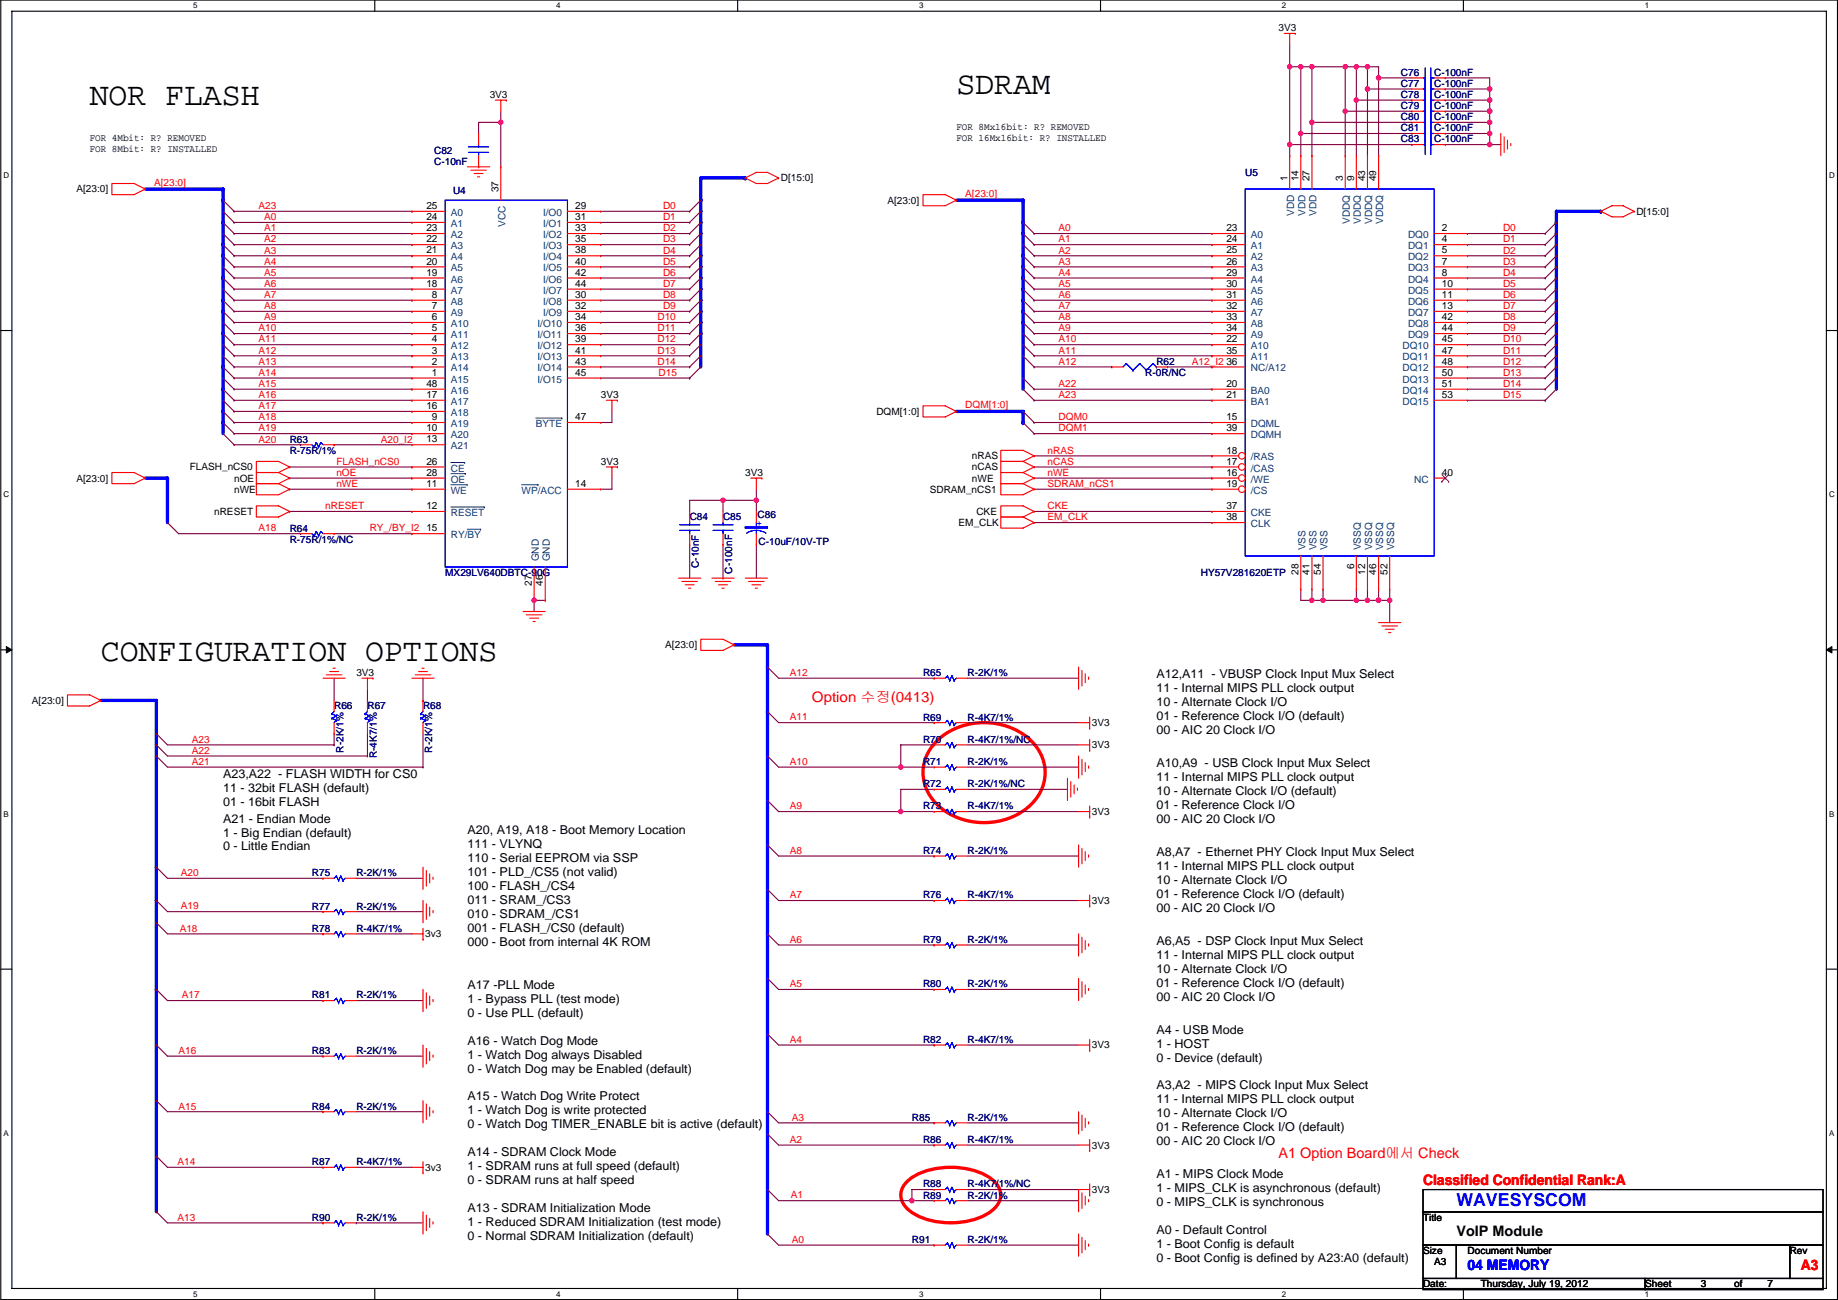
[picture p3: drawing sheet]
<svg xmlns="http://www.w3.org/2000/svg" width="420mm" height="297mm" viewBox="0 0 420 297" stroke-linecap="round" stroke-linejoin="round" font-family="sans-serif">
<defs><g id="words">
<g font-size="7.4">
<text x="20.5" y="23.9">NOR FLASH</text>
<text x="218.6" y="21.4">SDRAM</text>
<text x="23" y="150.9">CONFIGURATION OPTIONS</text>
</g>
<text font-size="4.1" fill="#00f" x="332.9" y="275.6">WAVESYSCOM</text>
<g font-size="3.3" fill="#f00">
<text x="185.6" y="160.5">Option 수정(0413)</text>
<text x="292.3" y="264.6">A1 Option Board에서 Check</text>
<text x="325.3" y="270.8">Classified Confidential Rank:A</text>
<text x="411.7" y="290.1">A3</text>
</g>
<text font-size="3.3" x="332.9" y="282.5">VoIP Module</text>
<text font-size="3.3" fill="#00f" x="335.5" y="290.1">04 MEMORY</text>
<g font-size="2.8">
<text x="264.3" y="154.9">A12,A11 - VBUSP Clock Input Mux Select</text>
<text x="264.3" y="158.1">11 - Internal MIPS PLL clock output</text>
<text x="264.3" y="161.3">10 - Alternate Clock I/O</text>
<text x="264.3" y="164.5">01 - Reference Clock I/O (default)</text>
<text x="264.3" y="167.7">00 - AIC 20 Clock I/O</text>
<text x="51" y="177.8">A23,A22 - FLASH WIDTH for CS0</text>
<text x="264.3" y="175.2">A10,A9 - USB Clock Input Mux Select</text>
<text x="264.3" y="178.4">11 - Internal MIPS PLL clock output</text>
<text x="51" y="181">11 - 32bit FLASH (default)</text>
<text x="51" y="184.2">01 - 16bit FLASH</text>
<text x="264.3" y="181.6">10 - Alternate Clock I/O (default)</text>
<text x="264.3" y="184.8">01 - Reference Clock I/O</text>
<text x="51" y="187.9">A21 - Endian Mode</text>
<text x="51" y="191.1">1 - Big Endian (default)</text>
<text x="106.9" y="190.5">A20, A19, A18 - Boot Memory Location</text>
<text x="264.3" y="188">00 - AIC 20 Clock I/O</text>
<text x="51" y="194.3">0 - Little Endian</text>
<text x="106.9" y="193.7">111 - VLYNQ</text>
<text x="106.9" y="196.9">110 - Serial EEPROM via SSP</text>
<text x="264.3" y="195.6">A8,A7 - Ethernet PHY Clock Input Mux Select</text>
<text x="106.9" y="200.1">101 - PLD_/CS5 (not valid)</text>
<text x="106.9" y="203.3">100 - FLASH_/CS4</text>
<text x="264.3" y="198.8">11 - Internal MIPS PLL clock output</text>
<text x="264.3" y="201.9">10 - Alternate Clock I/O</text>
<text x="106.9" y="206.5">011 - SRAM_/CS3</text>
<text x="106.9" y="209.7">010 - SDRAM_/CS1</text>
<text x="264.3" y="205.1">01 - Reference Clock I/O (default)</text>
<text x="264.3" y="208.3">00 - AIC 20 Clock I/O</text>
<text x="106.9" y="212.9">001 - FLASH_/CS0 (default)</text>
<text x="264.3" y="215.9">A6,A5 - DSP Clock Input Mux Select</text>
<text x="106.9" y="216">000 - Boot from internal 4K ROM</text>
<text x="264.3" y="219.1">11 - Internal MIPS PLL clock output</text>
<text x="106.9" y="226">A17 -PLL Mode</text>
<text x="264.3" y="222.3">10 - Alternate Clock I/O</text>
<text x="264.3" y="225.5">01 - Reference Clock I/O (default)</text>
<text x="106.9" y="229.2">1 - Bypass PLL (test mode)</text>
<text x="106.9" y="232.4">0 - Use PLL (default)</text>
<text x="264.3" y="228.7">00 - AIC 20 Clock I/O</text>
<text x="106.9" y="238.7">A16 - Watch Dog Mode</text>
<text x="264.3" y="236.2">A4 - USB Mode</text>
<text x="264.3" y="239.4">1 - HOST</text>
<text x="106.9" y="241.9">1 - Watch Dog always Disabled</text>
<text x="106.9" y="245.1">0 - Watch Dog may be Enabled (default)</text>
<text x="264.3" y="242.6">0 - Device (default)</text>
<text x="106.9" y="251.4">A15 - Watch Dog Write Protect</text>
<text x="264.3" y="248.9">A3,A2 - MIPS Clock Input Mux Select</text>
<text x="106.9" y="254.6">1 - Watch Dog is write protected</text>
<text x="106.9" y="257.8">0 - Watch Dog TIMER_ENABLE bit is active (default)</text>
<text x="264.3" y="252.1">11 - Internal MIPS PLL clock output</text>
<text x="264.3" y="255.3">10 - Alternate Clock I/O</text>
<text x="264.3" y="258.5">01 - Reference Clock I/O (default)</text>
<text x="264.3" y="261.7">00 - AIC 20 Clock I/O</text>
<text x="106.9" y="264.1">A14 - SDRAM Clock Mode</text>
<text x="106.9" y="267.3">1 - SDRAM runs at full speed (default)</text>
<text x="264.3" y="269.2">A1 - MIPS Clock Mode</text>
<text x="106.9" y="270.5">0 - SDRAM runs at half speed</text>
<text x="264.3" y="272.4">1 - MIPS_CLK is asynchronous (default)</text>
<text x="264.3" y="275.6">0 - MIPS_CLK is synchronous</text>
<text x="106.9" y="276.8">A13 - SDRAM Initialization Mode</text>
<text x="106.9" y="280">1 - Reduced SDRAM Initialization (test mode)</text>
<text x="264.3" y="281.9">A0 - Default Control</text>
<text x="106.9" y="283.2">0 - Normal SDRAM Initialization (default)</text>
<text x="264.3" y="285.1">1 - Boot Config is default</text>
<text x="264.3" y="288.3">0 - Boot Config is defined by A23:A0 (default)</text>
</g>
<g font-size="2.3">
<text x="292.3" y="7.2">3V3</text>
<text x="111.9" y="22.4">3V3</text>
<text x="218.6" y="29.8">FOR 8Mx16bit: R? REMOVED</text>
<text x="20.5" y="32.3">FOR 4Mbit: R? REMOVED</text>
<text x="20.5" y="34.8">FOR 8Mbit: R? INSTALLED</text>
<text x="218.6" y="32.2">FOR 16Mx16bit: R? INSTALLED</text>
<text x="178.5" y="41.4">D[15:0]</text>
<text x="294.3" y="41.4" transform="rotate(-90 294.3 41.4)">1</text>
<text x="296.8" y="41.4" transform="rotate(-90 296.8 41.4)">14</text>
<text x="299.4" y="41.4" transform="rotate(-90 299.4 41.4)">27</text>
<text x="307" y="41.4" transform="rotate(-90 307 41.4)">3</text>
<text x="309.5" y="41.4" transform="rotate(-90 309.5 41.4)">9</text>
<text x="312.1" y="41.4" transform="rotate(-90 312.1 41.4)">43</text>
<text x="314.6" y="41.4" transform="rotate(-90 314.6 41.4)">49</text>
<text x="17.5" y="44">A[23:0]</text>
<text x="97.5" y="47.8">25</text>
<text x="114" y="44" transform="rotate(-90 114 44)">37</text>
<text x="131.5" y="47.8">29</text>
<text x="202.9" y="46.5">A[23:0]</text>
<text x="97.5" y="50.3">24</text>
<text x="97.5" y="52.8">23</text>
<text x="131.5" y="50.3">31</text>
<text x="131.5" y="52.8">33</text>
<text x="280.3" y="52.8">23</text>
<text x="329.6" y="52.8">2</text>
<text x="374.1" y="49.1">D[15:0]</text>
<text x="97.5" y="55.4">22</text>
<text x="97.5" y="57.9">21</text>
<text x="131.5" y="55.4">35</text>
<text x="131.5" y="57.9">38</text>
<text x="280.3" y="55.4">24</text>
<text x="280.3" y="57.9">25</text>
<text x="329.6" y="55.4">4</text>
<text x="329.6" y="57.9">5</text>
<text x="97.5" y="60.5">20</text>
<text x="97.5" y="63">19</text>
<text x="97.5" y="65.5">18</text>
<text x="131.5" y="60.5">40</text>
<text x="131.5" y="63">42</text>
<text x="131.5" y="65.5">44</text>
<text x="280.3" y="60.5">26</text>
<text x="280.3" y="63">29</text>
<text x="280.3" y="65.5">30</text>
<text x="329.6" y="60.5">7</text>
<text x="329.6" y="63">8</text>
<text x="329.6" y="65.5">10</text>
<text x="98.7" y="68.1">8</text>
<text x="98.7" y="70.6">7</text>
<text x="131.5" y="68.1">30</text>
<text x="131.5" y="70.6">32</text>
<text x="280.3" y="68.1">31</text>
<text x="280.3" y="70.6">32</text>
<text x="329.6" y="68.1">11</text>
<text x="329.6" y="70.6">13</text>
<text x="98.7" y="73.2">6</text>
<text x="98.7" y="75.7">5</text>
<text x="131.5" y="73.2">34</text>
<text x="131.5" y="75.7">36</text>
<text x="280.3" y="73.2">33</text>
<text x="280.3" y="75.7">34</text>
<text x="329.6" y="73.2">42</text>
<text x="329.6" y="75.7">44</text>
<text x="98.7" y="78.2">4</text>
<text x="98.7" y="80.8">3</text>
<text x="98.7" y="83.3">2</text>
<text x="131.5" y="78.2">39</text>
<text x="131.5" y="80.8">41</text>
<text x="131.5" y="83.3">43</text>
<text x="280.3" y="78.2">22</text>
<text x="280.3" y="80.8">35</text>
<text x="280.3" y="83.3">36</text>
<text x="329.6" y="78.2">45</text>
<text x="329.6" y="80.8">47</text>
<text x="329.6" y="83.3">48</text>
<text x="97.5" y="88.4">48</text>
<text x="98.7" y="85.9">1</text>
<text x="131.5" y="85.9">45</text>
<text x="280.3" y="88.4">20</text>
<text x="329.6" y="85.9">50</text>
<text x="329.6" y="88.4">51</text>
<text x="97.5" y="90.9">17</text>
<text x="97.5" y="93.5">16</text>
<text x="137.3" y="91">3V3</text>
<text x="200.3" y="94.8">DQM[1:0]</text>
<text x="280.3" y="90.9">21</text>
<text x="329.6" y="90.9">53</text>
<text x="97.5" y="98.6">10</text>
<text x="97.5" y="101.1">13</text>
<text x="98.7" y="96">9</text>
<text x="131.5" y="96">47</text>
<text x="280.3" y="98.6">39</text>
<text x="280.3" y="96">15</text>
<text x="43.4" y="107.5">FLASH_nCS0</text>
<text x="97.5" y="106.2">26</text>
<text x="137.3" y="106.2">3V3</text>
<text x="222.2" y="104.9">nRAS</text>
<text x="222.2" y="107.5">nCAS</text>
<text x="280.3" y="103.6">18</text>
<text x="280.3" y="106.2">17</text>
<text x="17.5" y="110">A[23:0]</text>
<text x="53.5" y="110">nOE</text>
<text x="53.5" y="112.6">nWE</text>
<text x="97.5" y="108.7">28</text>
<text x="97.5" y="111.3">11</text>
<text x="131.5" y="111.3">14</text>
<text x="170.4" y="108.8">3V3</text>
<text x="212.5" y="112.6">SDRAM_nCS1</text>
<text x="222.2" y="110">nWE</text>
<text x="280.3" y="111.3">19</text>
<text x="280.3" y="108.7">16</text>
<text x="329.6" y="108.7">40</text>
<text x="48.9" y="117.6">nRESET</text>
<text x="97.5" y="116.3">12</text>
<text x="223.2" y="117.6">CKE</text>
<text x="280.3" y="116.3">37</text>
<text x="280.3" y="118.9">38</text>
<text x="97.5" y="121.4">15</text>
<text x="219.1" y="120.2">EM_CLK</text>
<text x="296.8" y="131.4" transform="rotate(-90 296.8 131.4)">28</text>
<text x="299.4" y="131.4" transform="rotate(-90 299.4 131.4)">41</text>
<text x="301.9" y="131.4" transform="rotate(-90 301.9 131.4)">54</text>
<text x="309.5" y="130.1" transform="rotate(-90 309.5 130.1)">6</text>
<text x="312.1" y="131.4" transform="rotate(-90 312.1 131.4)">12</text>
<text x="314.6" y="131.4" transform="rotate(-90 314.6 131.4)">46</text>
<text x="317.2" y="131.4" transform="rotate(-90 317.2 131.4)">52</text>
<text x="121.6" y="133.9" transform="rotate(-90 121.6 133.9)">27</text>
<text x="124.1" y="133.9" transform="rotate(-90 124.1 133.9)">46</text>
<text x="152.1" y="148.1">A[23:0]</text>
<text x="81.5" y="154.5">3V3</text>
<text x="7.3" y="160.8">A[23:0]</text>
<text x="249.6" y="165.9">3V3</text>
<text x="249.6" y="171">3V3</text>
<text x="249.6" y="186.2">3V3</text>
<text x="249.6" y="206.5">3V3</text>
<text x="97.2" y="214.2">3v3</text>
<text x="249.6" y="239.6">3V3</text>
<text x="249.6" y="262.4">3V3</text>
<text x="97.2" y="267.5">3v3</text>
<text x="249.6" y="272.6">3V3</text>
<text x="325.3" y="278.9">Title</text>
<text x="325.3" y="286.6">Size</text>
<text x="335.5" y="286.6">Document Number</text>
<text x="409.1" y="286.6">Rev</text>
<text x="327.8" y="289.1">A3</text>
<text x="325.3" y="294.2">Date:</text>
<text x="338.5" y="294.2">Thursday, July 19, 2012</text>
<text x="376.1" y="294.2">Sheet</text>
<text x="388.8" y="294.2">3</text>
<text x="396.4" y="294.2">of</text>
<text x="404" y="294.2">7</text>
</g>
<g font-size="2.3" fill="#000080">
<text x="320.2" y="17.3">C76</text>
<text x="327.8" y="17.3">C-100nF</text>
<text x="320.2" y="22.4">C78</text>
<text x="320.2" y="19.9">C77</text>
<text x="327.8" y="22.4">C-100nF</text>
<text x="327.8" y="19.9">C-100nF</text>
<text x="320.2" y="27.5">C80</text>
<text x="320.2" y="24.9">C79</text>
<text x="327.8" y="27.5">C-100nF</text>
<text x="327.8" y="24.9">C-100nF</text>
<text x="99.2" y="35.1">C82</text>
<text x="320.2" y="30">C81</text>
<text x="320.2" y="32.6">C83</text>
<text x="327.8" y="30">C-100nF</text>
<text x="327.8" y="32.6">C-100nF</text>
<text x="99.2" y="37.6">C-10nF</text>
<text x="284.7" y="40.2">U5</text>
<text x="103.6" y="44.2">U4</text>
<text x="264.3" y="83.4">R62</text>
<text x="261.8" y="85.9">R-0R/NC</text>
<text x="66.2" y="101.1">R63</text>
<text x="66.2" y="103.7">R-75R/1%</text>
<text x="157.7" y="118.9">C84</text>
<text x="165.3" y="118.9">C85</text>
<text x="173.2" y="118.4">C86</text>
<text x="66.2" y="121.5">R64</text>
<text x="66.2" y="124">R-75R/1%/NC</text>
<text x="173.4" y="124.5">C-10uF/10V-TP</text>
<text x="101.8" y="131.6">MX29LV640DBTC-90G</text>
<text x="159.8" y="129.8" transform="rotate(-90 159.8 129.8)">C-10nF</text>
<text x="167.4" y="131.1" transform="rotate(-90 167.4 131.1)">C-100nF</text>
<text x="274.5" y="131.6">HY57V281620ETP</text>
<text x="211" y="154.5">R65</text>
<text x="221.2" y="154.5">R-2K/1%</text>
<text x="76.4" y="162.1">R66</text>
<text x="84" y="162.1">R67</text>
<text x="96.7" y="162.1">R68</text>
<text x="211" y="164.6">R69</text>
<text x="221.2" y="164.6">R-4K7/1%</text>
<text x="78.5" y="172" transform="rotate(-90 78.5 172)">R-2K/1%</text>
<text x="86.1" y="173.2" transform="rotate(-90 86.1 173.2)">R-4K7/1%</text>
<text x="98.8" y="172" transform="rotate(-90 98.8 172)">R-2K/1%</text>
<text x="211" y="169.7">R70</text>
<text x="221.2" y="169.7">R-4K7/1%/NC</text>
<text x="211" y="174.8">R71</text>
<text x="211" y="179.9">R72</text>
<text x="221.2" y="174.8">R-2K/1%</text>
<text x="221.2" y="179.9">R-2K/1%/NC</text>
<text x="211" y="185">R73</text>
<text x="221.2" y="185">R-4K7/1%</text>
<text x="211" y="195.1">R74</text>
<text x="221.2" y="195.1">R-2K/1%</text>
<text x="71.3" y="200.2">R75</text>
<text x="81.5" y="200.2">R-2K/1%</text>
<text x="71.3" y="207.8">R77</text>
<text x="81.5" y="207.8">R-2K/1%</text>
<text x="211" y="205.3">R76</text>
<text x="221.2" y="205.3">R-4K7/1%</text>
<text x="71.3" y="212.9">R78</text>
<text x="81.5" y="212.9">R-4K7/1%</text>
<text x="211" y="215.4">R79</text>
<text x="221.2" y="215.4">R-2K/1%</text>
<text x="211" y="225.6">R80</text>
<text x="221.2" y="225.6">R-2K/1%</text>
<text x="71.3" y="228.1">R81</text>
<text x="81.5" y="228.1">R-2K/1%</text>
<text x="211" y="238.3">R82</text>
<text x="221.2" y="238.3">R-4K7/1%</text>
<text x="71.3" y="240.8">R83</text>
<text x="81.5" y="240.8">R-2K/1%</text>
<text x="71.3" y="253.5">R84</text>
<text x="81.5" y="253.5">R-2K/1%</text>
<text x="208.5" y="256.1">R85</text>
<text x="221.2" y="256.1">R-2K/1%</text>
<text x="211" y="261.2">R86</text>
<text x="221.2" y="261.2">R-4K7/1%</text>
<text x="71.3" y="266.2">R87</text>
<text x="81.5" y="266.2">R-4K7/1%</text>
<text x="211" y="273.9">R89</text>
<text x="211" y="271.3">R88</text>
<text x="221.2" y="273.9">R-2K/1%</text>
<text x="221.2" y="271.3">R-4K7/1%/NC</text>
<text x="71.3" y="278.9">R90</text>
<text x="81.5" y="278.9">R-2K/1%</text>
<text x="208.5" y="284">R91</text>
<text x="221.2" y="284">R-2K/1%</text>
</g>
<g font-size="2.3" fill="#f00">
<text x="35.2" y="42.4">A[23:0]</text>
<text x="59.1" y="47.8">A23</text>
<text x="151.6" y="47.8">D0</text>
<text x="220.7" y="45">A[23:0]</text>
<text x="60.4" y="52.9">A1</text>
<text x="60.4" y="50.3">A0</text>
<text x="151.6" y="50.3">D1</text>
<text x="151.6" y="52.9">D2</text>
<text x="242" y="52.9">A0</text>
<text x="343.6" y="52.9">D0</text>
<text x="60.4" y="55.4">A2</text>
<text x="60.4" y="57.9">A3</text>
<text x="151.6" y="55.4">D3</text>
<text x="151.6" y="57.9">D4</text>
<text x="242" y="55.4">A1</text>
<text x="242" y="57.9">A2</text>
<text x="343.6" y="55.4">D1</text>
<text x="343.6" y="57.9">D2</text>
<text x="60.4" y="65.6">A6</text>
<text x="60.4" y="63">A5</text>
<text x="60.4" y="60.5">A4</text>
<text x="151.6" y="63">D6</text>
<text x="151.6" y="65.6">D7</text>
<text x="151.6" y="60.5">D5</text>
<text x="242" y="63">A4</text>
<text x="242" y="60.5">A3</text>
<text x="242" y="65.6">A5</text>
<text x="343.6" y="65.6">D5</text>
<text x="343.6" y="60.5">D3</text>
<text x="343.6" y="63">D4</text>
<text x="60.4" y="70.6">A8</text>
<text x="60.4" y="68.1">A7</text>
<text x="151.6" y="68.1">D8</text>
<text x="151.6" y="70.6">D9</text>
<text x="242" y="70.6">A7</text>
<text x="242" y="68.1">A6</text>
<text x="343.6" y="70.6">D7</text>
<text x="343.6" y="68.1">D6</text>
<text x="59.1" y="75.7">A10</text>
<text x="60.4" y="73.2">A9</text>
<text x="150.3" y="75.7">D11</text>
<text x="150.3" y="73.2">D10</text>
<text x="242" y="75.7">A9</text>
<text x="242" y="73.2">A8</text>
<text x="343.6" y="73.2">D8</text>
<text x="343.6" y="75.7">D9</text>
<text x="59.1" y="83.3">A13</text>
<text x="59.1" y="78.3">A11</text>
<text x="59.1" y="80.8">A12</text>
<text x="150.3" y="83.3">D14</text>
<text x="150.3" y="80.8">D13</text>
<text x="150.3" y="78.3">D12</text>
<text x="242" y="78.3">A10</text>
<text x="242" y="80.8">A11</text>
<text x="242" y="83.3">A12</text>
<text x="272.5" y="83.3">A12_I2</text>
<text x="343.6" y="80.8">D11</text>
<text x="343.6" y="83.3">D12</text>
<text x="343.6" y="78.3">D10</text>
<text x="59.1" y="88.4">A15</text>
<text x="59.1" y="85.9">A14</text>
<text x="150.5" y="85.9">D15</text>
<text x="242" y="88.4">A22</text>
<text x="343.6" y="88.4">D14</text>
<text x="343.6" y="85.9">D13</text>
<text x="59.1" y="91">A16</text>
<text x="59.1" y="93.5">A17</text>
<text x="220.7" y="93.2">DQM[1:0]</text>
<text x="242" y="91">A23</text>
<text x="343.6" y="91">D15</text>
<text x="59.1" y="101.1">A20</text>
<text x="59.1" y="98.6">A19</text>
<text x="59.1" y="96">A18</text>
<text x="87" y="101.1">A20_I2</text>
<text x="242" y="98.6">DQM1</text>
<text x="242" y="96">DQM0</text>
<text x="76.9" y="106.2">FLASH_nCS0</text>
<text x="239.4" y="106.2">nCAS</text>
<text x="239.4" y="103.7">nRAS</text>
<text x="76.9" y="108.7">nOE</text>
<text x="76.9" y="111.3">nWE</text>
<text x="239.4" y="108.7">nWE</text>
<text x="239.4" y="111.3">SDRAM_nCS1</text>
<text x="74.3" y="116.4">nRESET</text>
<text x="239.4" y="118.9">EM_CLK</text>
<text x="239.4" y="116.4">CKE</text>
<text x="59.1" y="121.4">A18</text>
<text x="84.5" y="121.4">RY_/BY_I2</text>
<text x="180.5" y="154.5">A12</text>
<text x="180.5" y="164.6">A11</text>
<text x="43.9" y="169.7">A23</text>
<text x="43.9" y="172.2">A22</text>
<text x="43.9" y="174.8">A21</text>
<text x="180.5" y="174.8">A10</text>
<text x="180.5" y="184.9">A9</text>
<text x="180.5" y="195.1">A8</text>
<text x="41.3" y="200.2">A20</text>
<text x="41.3" y="207.8">A19</text>
<text x="180.5" y="205.3">A7</text>
<text x="41.1" y="212.9">A18</text>
<text x="180.5" y="215.4">A6</text>
<text x="180.5" y="225.6">A5</text>
<text x="41.6" y="228.1">A17</text>
<text x="180.5" y="238.3">A4</text>
<text x="40.8" y="240.8">A16</text>
<text x="40.8" y="253.5">A15</text>
<text x="181" y="256.1">A3</text>
<text x="180.5" y="261.1">A2</text>
<text x="40.6" y="266.2">A14</text>
<text x="180.8" y="273.8">A1</text>
<text x="40.6" y="278.9">A13</text>
<text x="181" y="284">A0</text>
</g>
<g font-size="2.3" fill="#004080">
<text x="103" y="49.3">A0</text>
<text x="103" y="51.9">A1</text>
<text x="115.5" y="51.9" transform="rotate(-90 115.5 51.9)">VCC</text>
<text x="124.1" y="49.3">I/O0</text>
<text x="124.1" y="51.9">I/O1</text>
<text x="295.9" y="49.4" transform="rotate(-90 295.9 49.4)">VDD</text>
<text x="298.4" y="49.4" transform="rotate(-90 298.4 49.4)">VDD</text>
<text x="301" y="49.4" transform="rotate(-90 301 49.4)">VDD</text>
<text x="308.6" y="51.2" transform="rotate(-90 308.6 51.2)">VDDQ</text>
<text x="311.1" y="51.2" transform="rotate(-90 311.1 51.2)">VDDQ</text>
<text x="313.7" y="51.2" transform="rotate(-90 313.7 51.2)">VDDQ</text>
<text x="316.2" y="51.2" transform="rotate(-90 316.2 51.2)">VDDQ</text>
<text x="103" y="54.4">A2</text>
<text x="103" y="56.9">A3</text>
<text x="103" y="59.5">A4</text>
<text x="124.1" y="54.4">I/O2</text>
<text x="124.1" y="56.9">I/O3</text>
<text x="124.1" y="59.5">I/O4</text>
<text x="285.9" y="54.4">A0</text>
<text x="285.9" y="56.9">A1</text>
<text x="285.9" y="59.5">A2</text>
<text x="321.9" y="54.4">DQ0</text>
<text x="321.9" y="56.9">DQ1</text>
<text x="321.9" y="59.5">DQ2</text>
<text x="103" y="62">A5</text>
<text x="103" y="64.6">A6</text>
<text x="124.1" y="62">I/O5</text>
<text x="124.1" y="64.6">I/O6</text>
<text x="285.9" y="62">A3</text>
<text x="285.9" y="64.6">A4</text>
<text x="321.9" y="62">DQ3</text>
<text x="321.9" y="64.6">DQ4</text>
<text x="103" y="67.1">A7</text>
<text x="103" y="69.6">A8</text>
<text x="124.1" y="67.1">I/O7</text>
<text x="124.1" y="69.6">I/O8</text>
<text x="285.9" y="67.1">A5</text>
<text x="285.9" y="69.6">A6</text>
<text x="321.9" y="67.1">DQ5</text>
<text x="321.9" y="69.6">DQ6</text>
<text x="103" y="72.2">A9</text>
<text x="103" y="74.7">A10</text>
<text x="103" y="77.3">A11</text>
<text x="122.9" y="74.7">I/O10</text>
<text x="122.9" y="77.3">I/O11</text>
<text x="124.1" y="72.2">I/O9</text>
<text x="285.9" y="72.2">A7</text>
<text x="285.9" y="74.7">A8</text>
<text x="285.9" y="77.3">A9</text>
<text x="321.9" y="72.2">DQ7</text>
<text x="321.9" y="74.7">DQ8</text>
<text x="321.9" y="77.3">DQ9</text>
<text x="103" y="79.8">A12</text>
<text x="103" y="82.3">A13</text>
<text x="122.9" y="79.8">I/O12</text>
<text x="122.9" y="82.3">I/O13</text>
<text x="285.9" y="79.8">A10</text>
<text x="285.9" y="82.3">A11</text>
<text x="320.6" y="79.8">DQ10</text>
<text x="320.6" y="82.3">DQ11</text>
<text x="103" y="84.9">A14</text>
<text x="103" y="87.4">A15</text>
<text x="103" y="90">A16</text>
<text x="122.9" y="84.9">I/O14</text>
<text x="122.9" y="87.4">I/O15</text>
<text x="285.9" y="84.9">NC/A12</text>
<text x="285.9" y="90">BA0</text>
<text x="320.6" y="84.9">DQ12</text>
<text x="320.6" y="87.4">DQ13</text>
<text x="320.6" y="90">DQ14</text>
<text x="103" y="92.5">A17</text>
<text x="103" y="95">A18</text>
<text x="285.9" y="92.5">BA1</text>
<text x="320.6" y="92.5">DQ15</text>
<text x="103" y="100.1">A20</text>
<text x="103" y="97.6">A19</text>
<text x="122.5" y="97.6">BYTE</text>
<text x="285.9" y="100.1">DQMH</text>
<text x="285.9" y="97.6">DQML</text>
<text x="103" y="107.7">CE</text>
<text x="103" y="102.7">A21</text>
<text x="285.9" y="105.2">/RAS</text>
<text x="285.9" y="107.7">/CAS</text>
<text x="103" y="110.3">OE</text>
<text x="103" y="112.8">WE</text>
<text x="119.2" y="112.8">WP/ACC</text>
<text x="285.9" y="112.8">/CS</text>
<text x="285.9" y="110.3">/WE</text>
<text x="323.3" y="110.3">NC</text>
<text x="103" y="117.9">RESET</text>
<text x="285.9" y="117.9">CKE</text>
<text x="103" y="123">RY/BY</text>
<text x="285.9" y="120.4">CLK</text>
<text x="298.4" y="125.8" transform="rotate(-90 298.4 125.8)">VSS</text>
<text x="301" y="125.8" transform="rotate(-90 301 125.8)">VSS</text>
<text x="303.5" y="125.8" transform="rotate(-90 303.5 125.8)">VSS</text>
<text x="311.1" y="125.8" transform="rotate(-90 311.1 125.8)">VSSQ</text>
<text x="313.7" y="125.8" transform="rotate(-90 313.7 125.8)">VSSQ</text>
<text x="316.2" y="125.8" transform="rotate(-90 316.2 125.8)">VSSQ</text>
<text x="318.7" y="125.8" transform="rotate(-90 318.7 125.8)">VSSQ</text>
<text x="123.2" y="128.3" transform="rotate(-90 123.2 128.3)">GND</text>
<text x="125.7" y="128.3" transform="rotate(-90 125.7 128.3)">GND</text>
</g>
<text font-size="2.3" fill="#00f" x="172.9" y="120.2">+</text>
<g font-size="1.8">
<text x="44.2" y="1.9">5</text>
<text x="127.1" y="1.9">4</text>
<text x="210.1" y="1.9">3</text>
<text x="293" y="1.9">2</text>
<text x="376" y="1.9">1</text>
<text x=".8" y="40.7">D</text>
<text x="418.1" y="40.7">D</text>
<text x=".8" y="113.6">C</text>
<text x="418.1" y="113.6">C</text>
<text x=".8" y="186.6">B</text>
<text x="418.1" y="186.6">B</text>
<text x=".8" y="259.5">A</text>
<text x="418.1" y="259.5">A</text>
<text x="44.2" y="296.3">5</text>
<text x="127.1" y="296.3">4</text>
<text x="210.1" y="296.3">3</text>
<text x="293" y="296.3">2</text>
<text x="376" y="296.3">1</text>
</g>
</g></defs>
<path d="M.2 0h419.8v296.9h-419.8zM2.7 2.6h414.8v291.8h-414.8z" fill="none" stroke="#000" stroke-width=".25"/>
<g fill="#fff">
<path d="M44.2 .3h1v2h-1z"/>
<path d="M44.2 294.7h1v2h-1z"/>
</g>
<path d="M85.7 0v2.6M85.7 294.4v2.5" fill="none" stroke="#000" stroke-width=".25"/>
<g fill="#fff">
<path d="M127.1 .3h1v2h-1z"/>
<path d="M127.1 294.7h1v2h-1z"/>
</g>
<path d="M168.6 0v2.6M168.6 294.4v2.5" fill="none" stroke="#000" stroke-width=".25"/>
<g fill="#fff">
<path d="M210.1 .3h1v2h-1z"/>
<path d="M210.1 294.7h1v2h-1z"/>
</g>
<path d="M251.6 0v2.6M251.6 294.4v2.5" fill="none" stroke="#000" stroke-width=".25"/>
<g fill="#fff">
<path d="M293 .3h1v2h-1z"/>
<path d="M293 294.7h1v2h-1z"/>
</g>
<path d="M334.5 0v2.6M334.5 294.4v2.5" fill="none" stroke="#000" stroke-width=".25"/>
<g fill="#fff">
<path d="M376 .3h1v2h-1z"/>
<path d="M376 294.7h1v2h-1z"/>
<path d="M.8 39h1.3v2.1h-1.3z"/>
<path d="M418.1 39h1.3v2.1h-1.3z"/>
<path d="M.8 112h1.3v2h-1.3z"/>
<path d="M418.1 112h1.3v2h-1.3z"/>
</g>
<path d="M.2 75.5h2.5M417.5 75.5h2.5" fill="none" stroke="#000" stroke-width=".25"/>
<g fill="#fff">
<path d="M.8 185h1.2v2h-1.2z"/>
<path d="M418.1 185h1.2v2h-1.2z"/>
</g>
<path d="M.2 148.5h2.5M417.5 148.5h2.5" fill="none" stroke="#000" stroke-width=".25"/>
<path d="M1.4 147.7l1.3 .8-1.3 .7zM417.5 148.5l1.3-.8v1.5z" fill="#000" stroke="#000" stroke-width=".23"/>
<g fill="#fff">
<path d="M.8 257.9h1.2v2h-1.2z"/>
<path d="M418.1 257.9h1.2v2h-1.2z"/>
</g>
<path d="M.2 221.4h2.5M417.5 221.4h2.5M325.3 271.8h91.4v5.1h-91.4zM325.3 276.9h91.4v7.6h-91.4zM325.3 284.5h7.6v7.6h-7.6zM325.3 292.1h50.8v2.6h-50.8zM332.9 284.5h76.2v7.6h-76.2zM376.1 292.1h40.6v2.6h-40.6zM409.1 284.5h7.6v7.6h-7.6z" fill="none" stroke="#000" stroke-width=".25"/>
<path d="M214.6 168.9a16 16 0 0 1 21.6 .9 10 10 0 0 1-1.9 15.2 16 16 0 0 1-20.6-1.7 9.9 9.9 0 0 1 .9-14.4zM207.5 269.9a16.3 16.3 0 0 1 12.9-3 10.6 10.6 0 0 1 7.9 4.5 4.3 4.3 0 0 1-1.9 5.5 17.7 17.7 0 0 1-18.1 0 4.3 4.3 0 0 1-.8-7z" fill="none" stroke="#f00" stroke-width=".76"/>
<g fill="none" stroke="#800040" stroke-width=".25">
<path d="M294.8 15.3h.1M294.8 15.3v17.7M294.8 10.2v5.1M294.8 15.3h2.6M297.4 15.3h.1M297.4 15.3h2.5v12.7M297.4 15.3v15.2M299.9 15.3h15.2v20.3M307.5 15.3v10.1M310.1 15.3v7.6M312.6 15.3v5M315.1 17.8h.1"/>
<path d="M315.1 17.8h7.7M330.4 17.8h10.1v2.5M109.4 30.5v-2.5h5.1v10.1M114.5 28h.1M114.5 25.4v2.6M294.8 33v2.6M294.8 33h28M297.4 30.5v5.1M297.4 30.5h25.4M299.9 28h.1M299.9 28v7.6M299.9 28h22.9"/>
<path d="M307.5 25.4h.1M307.5 25.4v10.2M307.5 25.4h15.3M310.1 22.9h.1M310.1 22.9v12.7M310.1 22.9h12.7M312.6 20.3h10.2M312.6 20.3h.1M312.6 20.3v15.3M315.1 35.6h.1M322.8 33h.1M322.8 30.5h.1"/>
<path d="M322.8 25.4h.1M322.8 28h.1M322.8 22.9h.1M330.4 25.4h10.1M330.4 22.9h10.1M330.4 20.3h10.1M330.4 33h10.1M330.4 30.5h10.1M330.4 28h10.1M340.5 33h.1M340.5 30.5h.1M340.5 30.5v2.5"/>
<path d="M340.5 33h2.6M340.5 28h.1M340.5 28v2.5M340.5 22.9h.1M340.5 20.3h.1M340.5 25.4h.1M340.5 20.3v7.7M51 50.8l2.5 2.6M51 55.9l2.5 2.5M51 58.4l2.5 2.6M51 53.4l2.5 2.5M51 48.3l2.5 2.5"/>
<path d="M51 45.7l2.5 2.6M53.5 53.4h.1M53.5 58.4h.1M53.5 55.9h.1M53.5 50.8h.1M53.5 48.3h.1M53.5 55.9h40.7M53.5 53.4h40.7M53.5 48.3h40.7M53.5 50.8h40.7M53.5 58.4h40.7M94.2 55.9h.1"/>
<path d="M94.2 53.4h.1M94.2 48.3h.1M94.2 50.8h.1M94.2 58.4h.1M137.3 55.9h20.4M137.3 53.4h20.4M137.3 48.3h20.4M137.3 50.8h20.4M137.3 58.4h20.4M157.7 55.9h.1M157.7 50.8h.1M157.7 48.3h.1"/>
<path d="M157.7 53.4h.1M157.7 58.4h.1M160.2 45.7h.1M160.2 55.9h.1M160.2 50.8h.1M160.2 48.3h.1M160.2 58.4h.1M160.2 53.4h.1M160.2 45.7l-2.5 2.6M160.2 55.9l-2.5 2.5M160.2 50.8l-2.5 2.6M160.2 48.3l-2.5 2.5"/>
<path d="M160.2 58.4l-2.5 2.6M160.2 53.4l-2.5 2.5M233.9 50.8l2.5 2.6M233.9 55.9l2.5 2.5M233.9 58.4l2.5 2.6M233.9 53.4l2.5 2.5M236.4 53.4h.1M236.4 58.4h.1M236.4 55.9h.1M236.4 55.9h40.6M236.4 53.4h40.6M236.4 58.4h40.6"/>
<path d="M277 55.9h.1M277 58.4h.1M277 53.4h.1M335.5 55.9h17.7M335.5 53.4h17.7M335.5 58.4h17.7M353.2 55.9h.1M353.2 53.4h.1M353.2 58.4h.1M355.8 53.4h.1M355.8 58.4h.1M355.8 50.8h.1"/>
<path d="M355.8 55.9h.1M355.8 53.4l-2.6 2.5M355.8 58.4l-2.6 2.6M355.8 50.8l-2.6 2.6M355.8 55.9l-2.6 2.5M51 76.2l2.5 2.6M51 73.7l2.5 2.5M51 78.8l2.5 2.5M51 66.1l2.5 2.5M51 63.5l2.5 2.6M51 61l2.5 2.5M51 71.1l2.5 2.6"/>
<path d="M51 68.6l2.5 2.5M53.5 78.8h.1M53.5 76.2h.1M53.5 68.6h.1M53.5 66.1h.1M53.5 61h.1M53.5 63.5h.1M53.5 73.7h.1M53.5 71.1h.1M53.5 71.1h40.7M53.5 66.1h40.7M53.5 78.8h40.7"/>
<path d="M53.5 76.2h40.7M53.5 63.5h40.7M53.5 61h40.7M53.5 73.7h40.7M53.5 68.6h40.7M94.2 71.1h.1M94.2 78.8h.1M94.2 66.1h.1M94.2 63.5h.1M94.2 73.7h.1M94.2 76.2h.1M94.2 61h.1"/>
<path d="M94.2 68.6h.1M137.3 71.1h20.4M137.3 66.1h20.4M137.3 78.8h20.4M137.3 76.2h20.4M137.3 63.5h20.4M137.3 61h20.4M137.3 73.7h20.4M137.3 68.6h20.4M157.7 76.2h.1M157.7 73.7h.1M157.7 63.5h.1"/>
<path d="M157.7 68.6h.1M157.7 71.1h.1M157.7 66.1h.1M157.7 61h.1M157.7 78.8h.1M160.2 71.1h.1M160.2 76.2h.1M160.2 66.1h.1M160.2 61h.1M160.2 68.6h.1M160.2 78.8h.1M160.2 63.5h.1"/>
<path d="M160.2 73.7h.1M160.2 71.1l-2.5 2.6M160.2 76.2l-2.5 2.6M160.2 66.1l-2.5 2.5M160.2 61l-2.5 2.5M160.2 68.6l-2.5 2.5M160.2 78.8l-2.5 2.5M160.2 63.5l-2.5 2.6M160.2 73.7l-2.5 2.5M233.9 71.1l2.5 2.6M233.9 76.2l2.5 2.6M233.9 66.1l2.5 2.5"/>
<path d="M233.9 73.7l2.5 2.5M233.9 68.6l2.5 2.5M233.9 78.8l2.5 2.5M233.9 63.5l2.5 2.6M233.9 61l2.5 2.5M236.4 73.7h.1M236.4 78.8h.1M236.4 68.6h.1M236.4 76.2h.1M236.4 71.1h.1M236.4 61h.1M236.4 66.1h.1"/>
<path d="M236.4 63.5h.1M236.4 71.1h40.6M236.4 66.1h40.6M236.4 78.8h40.6M236.4 76.2h40.6M236.4 63.5h40.6M236.4 61h40.6M236.4 73.7h40.6M236.4 68.6h40.6M277 71.1h.1M277 63.5h.1M277 76.2h.1"/>
<path d="M277 78.8h.1M277 73.7h.1M277 61h.1M277 66.1h.1M277 68.6h.1M335.5 71.1h17.7M335.5 66.1h17.7M335.5 78.8h17.7M335.5 76.2h17.7M335.5 63.5h17.7M335.5 61h17.7M335.5 73.7h17.7"/>
<path d="M335.5 68.6h17.7M353.2 66.1h.1M353.2 61h.1M353.2 71.1h.1M353.2 68.6h.1M353.2 73.7h.1M353.2 76.2h.1M353.2 63.5h.1M353.2 78.8h.1M355.8 68.6h.1M355.8 78.8h.1M355.8 63.5h.1"/>
<path d="M355.8 76.2h.1M355.8 71.1h.1M355.8 66.1h.1M355.8 73.7h.1M355.8 61h.1M355.8 68.6l-2.6 2.5M355.8 78.8l-2.6 2.5M355.8 63.5l-2.6 2.6M355.8 76.2l-2.6 2.6M355.8 71.1l-2.6 2.6M355.8 66.1l-2.6 2.5M355.8 73.7l-2.6 2.5"/>
<path d="M355.8 61l-2.6 2.5M51 91.5l2.5 2.5M51 96.5l2.5 2.6M51 94l2.5 2.5M51 83.8l2.5 2.6M51 86.4l2.5 2.5M51 88.9l2.5 2.6M51 99.1l2.5 2.5M51 81.3l2.5 2.5M53.5 94h.1M53.5 81.3h.1M53.5 99.1h.1"/>
<path d="M53.5 96.5h.1M53.5 86.4h.1M53.5 88.9h.1M53.5 91.5h.1M53.5 83.8h.1M53.5 83.8h40.7M53.5 91.5h40.7M53.5 99.1h40.7M53.5 88.9h40.7M53.5 86.4h40.7M53.5 81.3h40.7M53.5 96.5h40.7"/>
<path d="M53.5 94h40.7M94.2 83.8h.1M94.2 91.5h.1M94.2 99.1h.1M94.2 81.3h.1M94.2 96.5h.1M94.2 88.9h.1M94.2 86.4h.1M94.2 94h.1M137.3 83.8h20.4M137.3 86.4h20.4M137.3 81.3h20.4"/>
<path d="M139.9 94v2.5h-2.6M157.7 86.4h.1M157.7 83.8h.1M157.7 81.3h.1M160.2 81.3h.1M160.2 81.3l-2.5 2.5M160.2 83.8l-2.5 2.6M233.9 96.5l2.5 2.6M233.9 86.4l2.5 2.5M233.9 94l2.5 2.5M233.9 88.9l2.5 2.6M233.9 81.3l2.5 2.5"/>
<path d="M236.4 99.1h.1M236.4 88.9h.1M236.4 81.3h.1M236.4 96.5h.1M236.4 91.5h.1M236.4 83.8h.1M236.4 83.8h17.8M236.4 91.5h40.6M236.4 99.1h40.6M236.4 88.9h40.6M236.4 81.3h40.6M236.4 96.5h40.6"/>
<path d="M254.2 83.8h.1M266.9 83.8h10.1M277 83.8h.1M277 88.9h.1M277 81.3h.1M277 99.1h.1M277 96.5h.1M277 91.5h.1M335.5 83.8h17.7M335.5 91.5h17.7M335.5 88.9h17.7M335.5 86.4h17.7"/>
<path d="M335.5 81.3h17.7M353.2 88.9h.1M353.2 81.3h.1M353.2 91.5h.1M353.2 83.8h.1M353.2 86.4h.1M355.8 81.3h.1M355.8 86.4h.1M355.8 83.8h.1M355.8 88.9l-2.6 2.6M355.8 81.3l-2.6 2.5M355.8 86.4l-2.6 2.5"/>
<path d="M355.8 83.8l-2.6 2.6M38.3 119.4h.1M38.3 119.4l2.5 2.5h28M53.5 101.6h.1M53.5 101.6h15.3M66.2 109.2h28M66.2 106.7h28M66.2 111.8h28M66.2 116.9h28M68.8 101.6h.1M76.4 101.6h.1M76.4 101.6h17.8"/>
<path d="M94.2 109.2h.1M94.2 106.7h.1M94.2 111.8h.1M94.2 116.9h.1M139.9 109.2v2.6h-2.6M165.3 114.3h-7.6v2.6M165.3 114.3v2.6M165.3 114.3h7.6M172.9 114.3h.1M172.9 114.3v2.6M172.9 111.8v2.5M236.4 109.2h40.6"/>
<path d="M236.4 106.7h40.6M236.4 111.8h40.6M236.4 116.9h40.6M236.4 119.4h40.6M236.4 104.2h40.6M277 106.7h.1M277 119.4h.1M277 109.2h.1M277 116.9h.1M277 111.8h.1M277 104.2h.1M68.8 121.9h.1"/>
<path d="M76.4 121.9h17.8M94.2 121.9h.1M124.6 137.2h.1M124.6 137.2h-2.5v2.5M157.7 124.5v7.6M165.3 132.1h.1M165.3 124.5v7.6M172.9 124.5v7.6M297.4 134.6v2.6h20.3M299.9 137.2h.1M299.9 134.6v2.6M302.4 134.6v2.6"/>
<path d="M302.4 137.2h.1M310.1 134.6v2.6M310.1 137.2h.1M312.6 134.6v2.6M312.6 137.2h.1M315.1 134.6v2.6M315.1 137.2h.1M317.7 137.2h.1M317.7 137.2v5.1M317.7 134.6v2.6M76.4 155v5M84 157.5v2.5"/>
<path d="M96.7 155v5M175.4 152.4h.1M175.4 152.4l2.6 2.6h35.5M213.5 155h.1M221.2 155h25.4M35.7 172.7h.1M35.7 170.2h.1M35.7 167.7h.1M35.7 172.7l2.6 2.6h58.4M35.7 167.7l2.6 2.5h38.1M35.7 170.2l2.6 2.5h45.7M76.4 170.2h.1"/>
<path d="M76.4 167.7v2.5M84 172.7h.1M84 167.7v5M96.7 175.3h.1M96.7 167.7v7.6M175.4 172.7h.1M175.4 162.6h.1M175.4 162.6l2.6 2.5h35.5M175.4 172.7l2.6 2.6h27.9M205.9 175.3h.1M205.9 175.3h7.6M213.5 165.1h.1"/>
<path d="M213.5 170.2h-7.6v5.1M221.2 165.1h25.4M221.2 175.3h25.4M221.2 170.2h25.4M35.7 198.1h.1M35.7 198.1l2.6 2.6h35.5M175.4 193.1h.1M175.4 182.9h.1M175.4 193.1l2.6 2.5h35.5M175.4 182.9l2.6 2.5h27.9M205.9 185.4h.1M205.9 185.4h7.6"/>
<path d="M213.5 195.6h.1M213.5 180.4h-7.6v5M221.2 185.4h25.4M221.2 195.6h25.4M221.2 180.4h22.8M35.7 210.8h.1M35.7 205.8h.1M35.7 210.8l2.6 2.6h35.5M35.7 205.8l2.6 2.5h35.5M73.8 213.4h.1M73.8 208.3h.1M73.8 200.7h.1"/>
<path d="M81.5 200.7h15.2M81.5 213.4h12.7M81.5 208.3h15.2M175.4 213.4h.1M175.4 203.2h.1M175.4 203.2l2.6 2.6h35.5M175.4 213.4l2.6 2.5h35.5M213.5 205.8h.1M213.5 215.9h.1M221.2 205.8h25.4M221.2 215.9h25.4M35.7 238.8h.1"/>
<path d="M35.7 226.1h.1M35.7 238.8l2.6 2.5h35.5M35.7 226.1l2.6 2.5h35.5M73.8 228.6h.1M81.5 228.6h15.2M175.4 236.2h.1M175.4 223.5h.1M175.4 223.5l2.6 2.6h35.5M175.4 236.2l2.6 2.6h35.5M213.5 226.1h.1M213.5 238.8h.1M221.2 238.8h25.4"/>
<path d="M221.2 226.1h25.4M35.7 251.5h.1M35.7 251.5l2.6 2.5h35.5M73.8 241.3h.1M73.8 254h.1M81.5 241.3h15.2M81.5 254h15.2M175.4 259.1h.1M175.4 254h.1M175.4 259.1l2.6 2.5h35.5M175.4 254l2.6 2.6h35.5M213.5 256.6h.1"/>
<path d="M221.2 256.6h25.4M246.6 256.6h.1M35.7 276.9h.1M35.7 264.2h.1M35.7 276.9l2.6 2.5h35.5M35.7 264.2l2.6 2.5h35.5M73.8 279.4h.1M73.8 266.7h.1M81.5 266.7h12.7M81.5 279.4h.1M81.5 279.4h15.2M175.4 271.8h.1"/>
<path d="M175.4 271.8l2.6 2.5h30.5M208.5 274.3h.1M208.5 274.3h5M213.5 261.6h.1M213.5 271.8h-5v2.5M221.2 271.8h25.4M221.2 261.6h25.4M221.2 274.3h25.4M175.4 282h.1M175.4 282l2.6 2.5h35.5M213.5 284.5h.1M221.2 284.5h25.4"/>
</g>
<g fill="#f0f" stroke="#f0f" stroke-width=".25">
<circle cx="114.5" cy="27.9" r=".5"/>
<circle cx="122.1" cy="137.2" r=".5"/>
<circle cx="205.9" cy="175.3" r=".5"/>
<circle cx="208.4" cy="274.3" r=".5"/>
<circle cx="294.8" cy="15.2" r=".5"/>
<circle cx="297.3" cy="15.2" r=".5"/>
<circle cx="165.3" cy="114.3" r=".5"/>
<circle cx="172.9" cy="114.3" r=".5"/>
<circle cx="299.9" cy="15.2" r=".5"/>
<circle cx="307.5" cy="15.2" r=".5"/>
<circle cx="315.1" cy="17.8" r=".5"/>
<circle cx="299.9" cy="137.2" r=".5"/>
<circle cx="310" cy="137.2" r=".5"/>
<circle cx="315.1" cy="137.2" r=".5"/>
<circle cx="317.7" cy="137.2" r=".5"/>
<circle cx="310" cy="15.2" r=".5"/>
<circle cx="312.6" cy="137.2" r=".5"/>
<circle cx="302.4" cy="137.2" r=".5"/>
<circle cx="294.8" cy="33" r=".5"/>
<circle cx="297.3" cy="30.5" r=".5"/>
<circle cx="307.5" cy="25.4" r=".5"/>
<circle cx="299.9" cy="27.9" r=".5"/>
<circle cx="310" cy="22.9" r=".5"/>
<circle cx="312.6" cy="15.2" r=".5"/>
<circle cx="312.6" cy="20.3" r=".5"/>
<circle cx="340.5" cy="33" r=".5"/>
<circle cx="340.5" cy="30.5" r=".5"/>
<circle cx="340.5" cy="27.9" r=".5"/>
<circle cx="340.5" cy="25.4" r=".5"/>
<circle cx="340.5" cy="22.9" r=".5"/>
<circle cx="340.5" cy="20.3" r=".5"/>
<circle cx="205.9" cy="185.4" r=".5"/>
</g>
<g fill="none" stroke="#00f" stroke-width=".76">
<path d="M33.2 43.2h17.8M51 43.2h.1M51 43.2v55.9M160.2 45.7h.1M160.2 45.7v38.1M170.4 40.7h.1M170.4 40.7h-10.2v5M218.6 45.7h15.3M233.9 45.7h.1M233.9 45.7v43.2M355.8 50.8h.1M355.8 50.8v38.1"/>
<path d="M365.9 48.3h.1M365.9 48.3h-10.1v2.5M218.6 94h15.3M233.9 94h.1M233.9 96.5h.1M233.9 94v2.5M33.2 109.2h5.1M38.3 109.2h.1M38.3 109.2v10.2M167.8 147.3h7.6v15.3M23 160h12.7M35.7 160v116.9"/>
<path d="M35.7 160h.1M175.4 162.6v119.4M175.4 162.6h.1"/>
</g>
<g fill="none" stroke="#f00" stroke-width=".25">
<path d="M293.5 7.6h2.6M294.8 7.6v2.6M296.1 7.6h.1M106.9 38.1h5M107.6 38.9h3.6M108.4 39.6h2M113.2 22.9h2.5M114.5 22.9v2.5M114.5 38.1h.1M114.5 38.1v7.6M115.7 22.9h.1M294.8 35.6h.1"/>
<path d="M294.8 35.6v7.6M297.4 35.6h.1M297.4 35.6v7.6M299.9 35.6h.1M299.9 35.6v7.6M307.5 35.6h.1M307.5 35.6v7.6M310.1 35.6h.1M310.1 35.6v7.6M312.6 35.6h.1M312.6 35.6v7.6M315.1 35.6h.1"/>
<path d="M315.1 35.6v7.6M322.8 22.9h2.5M322.8 20.3h2.5M322.8 30.5h2.5M327.8 22.9h2.6M327.8 20.3h2.6M327.8 30.5h2.6M330.4 22.9h.1M330.4 20.3h.1M330.4 30.5h.1M343.1 30.5v5.1M343.8 31.3v3.5"/>
<path d="M344.6 32v2.1M345.4 32.8v.5M25.6 41.9h5.1l2.5 1.3-2.5 1.3h-5.1zM33.2 43.2h.1M94.2 48.3h.1M94.2 50.8h.1M94.2 53.4h.1M94.2 55.9h.1M94.2 58.4h.1M94.2 48.3h7.6M94.2 50.8h7.6M94.2 53.4h7.6"/>
<path d="M94.2 55.9h7.6M94.2 58.4h7.6M109.1 40.4h.6M129.7 48.3h7.6M129.7 50.8h7.6M129.7 53.4h7.6M129.7 55.9h7.6M129.7 58.4h7.6M137.3 48.3h.1M137.3 50.8h.1M137.3 53.4h.1M137.3 55.9h.1"/>
<path d="M137.3 58.4h.1M170.4 40.7l2.5 1.2h2.5l2.6-1.2M170.4 40.7l2.5-1.3h2.5l2.6 1.3M170.4 40.7h.1M178 40.7h.1M211 44.5h5.1l2.5 1.2-2.5 1.3h-5.1zM218.6 45.7h.1M277 53.4h.1M277 55.9h.1M277 58.4h.1M277 53.4h7.7M277 55.9h7.7"/>
<path d="M277 58.4h7.7M327.8 53.4h7.7M327.8 55.9h7.7M327.8 58.4h7.7M335.5 53.4h.1M335.5 55.9h.1M335.5 58.4h.1M365.9 48.3l2.6 1.3h2.5l2.6-1.3M365.9 48.3l2.6-1.3h2.5l2.6 1.3M365.9 48.3h.1M373.6 48.3h.1M94.2 61h.1"/>
<path d="M94.2 63.5h.1M94.2 66.1h.1M94.2 68.6h.1M94.2 71.1h.1M94.2 73.7h.1M94.2 76.2h.1M94.2 78.8h.1M94.2 61h7.6M94.2 63.5h7.6M94.2 66.1h7.6M94.2 68.6h7.6M94.2 71.1h7.6"/>
<path d="M94.2 73.7h7.6M94.2 76.2h7.6M94.2 78.8h7.6M129.7 61h7.6M129.7 63.5h7.6M129.7 66.1h7.6M129.7 68.6h7.6M129.7 71.1h7.6M129.7 73.7h7.6M129.7 76.2h7.6M129.7 78.8h7.6M137.3 61h.1"/>
<path d="M137.3 63.5h.1M137.3 66.1h.1M137.3 68.6h.1M137.3 71.1h.1M137.3 73.7h.1M137.3 76.2h.1M137.3 78.8h.1M277 61h.1M277 63.5h.1M277 66.1h.1M277 68.6h.1M277 71.1h.1"/>
<path d="M277 73.7h.1M277 76.2h.1M277 78.8h.1M277 61h7.7M277 63.5h7.7M277 66.1h7.7M277 68.6h7.7M277 71.1h7.7M277 73.7h7.7M277 76.2h7.7M277 78.8h7.7M327.8 61h7.7"/>
<path d="M327.8 63.5h7.7M327.8 66.1h7.7M327.8 68.6h7.7M327.8 71.1h7.7M327.8 73.7h7.7M327.8 76.2h7.7M327.8 78.8h7.7M335.5 61h.1M335.5 63.5h.1M335.5 66.1h.1M335.5 68.6h.1M335.5 71.1h.1"/>
<path d="M335.5 73.7h.1M335.5 76.2h.1M335.5 78.8h.1M94.2 81.3h.1M94.2 83.8h.1M94.2 86.4h.1M94.2 88.9h.1M94.2 91.5h.1M94.2 94h.1M94.2 99.1h.1M94.2 96.5h.1M94.2 91.5h7.6"/>
<path d="M94.2 81.3h7.6M94.2 83.8h7.6M94.2 86.4h7.6M94.2 88.9h7.6M94.2 94h7.6M94.2 99.1h7.6M94.2 96.5h7.6M129.7 81.3h7.6M129.7 83.8h7.6M129.7 86.4h7.6M129.7 96.5h7.6M137.3 81.3h.1"/>
<path d="M137.3 83.8h.1M137.3 86.4h.1M137.3 96.5h.1M138.6 91.5h2.5M139.9 91.5v2.5M141.1 91.5h.1M211 92.7h5.1l2.5 1.3-2.5 1.3h-5.1zM218.6 94h.1M254.2 83.8h2.5M264.3 83.8h2.6M266.9 83.8h.1M277 81.3h.1"/>
<path d="M277 83.8h.1M277 91.5h.1M277 91.5h7.7M277 81.3h7.7M277 83.8h7.7M327.8 91.5h7.7M327.8 81.3h7.7M327.8 83.8h7.7M327.8 86.4h7.7M327.8 88.9h7.7M335.5 81.3h.1M335.5 83.8h.1"/>
<path d="M335.5 86.4h.1M335.5 88.9h.1M335.5 91.5h.1M25.6 108h5.1l2.5 1.2-2.5 1.3h-5.1zM33.2 109.2h.1M58.6 115.6h5.1l2.5 1.3-2.5 1.2h-5.1zM63.7 108h-5.1v2.5h5.1M63.7 110.5h-5.1v2.6h5.1l2.5-1.3M63.7 108l2.5 1.2M63.7 110.5l2.5 1.3M66.2 106.7l-2.5-1.3h-5.1v2.6h5.1M66.2 106.7h.1"/>
<path d="M66.2 109.2h.1M66.2 111.8h.1M66.2 116.9h.1M66.2 106.7l-2.5 1.3M66.2 109.2l-2.5 1.3M94.2 106.7h.1M94.2 109.2h.1M94.2 111.8h.1M94.2 116.9h.1M94.2 101.6h.1M94.2 109.2h7.6M94.2 106.7h7.6"/>
<path d="M94.2 111.8h7.6M94.2 116.9h7.6M94.2 101.6h7.6M129.7 111.8h7.6M137.3 111.8h.1M138.6 106.7h2.5M139.9 106.7v2.5M141.1 106.7h.1M171.6 109.2h2.6M172.9 109.2v2.6M172.9 116.9v2.5M174.2 109.2h.1"/>
<path d="M233.9 105.4h-5.1v2.6h5.1M233.9 108h-5.1v2.5h5.1M233.9 110.5h-5.1v2.6h5.1l2.5-1.3M233.9 118.1h-5.1v2.6h5.1l2.5-1.3M233.9 105.4l2.5 1.3M233.9 108l2.5 1.2M233.9 110.5l2.5 1.3M233.9 118.1l2.5 1.3M236.4 104.2l-2.5-1.3h-5.1v2.5h5.1M236.4 104.2h.1M236.4 106.7h.1M236.4 109.2h.1"/>
<path d="M236.4 111.8h.1M236.4 116.9l-2.5-1.3h-5.1v2.5h5.1M236.4 116.9h.1M236.4 119.4h.1M236.4 104.2l-2.5 1.2M236.4 106.7l-2.5 1.3M236.4 109.2l-2.5 1.3M236.4 116.9l-2.5 1.2M94.2 121.9h.1M94.2 121.9h7.6M119.6 139.7h5M122.1 137.2h.1"/>
<path d="M122.1 129.6v7.6M124.6 137.2h.1M124.6 129.6v7.6M155.1 132.1h5.1M155.9 132.9h3.5M156.6 133.6h2.1M157.4 134.4h.5M162.7 132.1h5.1M163.5 132.9h3.6M164.3 133.6h2M165 134.4h.5M170.4 132.1h5"/>
<path d="M171.1 132.9h3.6M171.9 133.6h2M172.6 134.4h.6M172.9 124.5h.1M172.9 121.9v2.6M297.4 134.6h.1M297.4 127v7.6M299.9 134.6h.1M299.9 127v7.6M302.4 134.6h.1M302.4 127v7.6M310.1 134.6h.1"/>
<path d="M310.1 127v7.6M312.6 134.6h.1M312.6 127v7.6M315.1 134.6h.1M315.1 127v7.6M317.7 134.6h.1M317.7 127v7.6M15.4 158.8h5.1l2.5 1.2-2.5 1.3h-5.1zM73.8 155h5.1M74.6 154.2h3.6M75.4 153.4h2M76.1 152.7h.5"/>
<path d="M82.7 155h2.6M84 155v2.5M85.3 155h.1M94.2 155h5M94.9 154.2h3.6M95.7 153.4h2M96.4 152.7h.6M120.3 140.5h3.6M121.1 141.2h2M121.8 142h.6M160.2 146.1h5.1l2.5 1.2-2.5 1.3h-5.1zM167.8 147.3h.1"/>
<path d="M246.6 152.4v5.1M247.3 153.2v3.5M248.1 153.9v2.1M248.8 154.7v.5M315.1 142.3h5.1M315.9 143h3.6M316.7 143.8h2M317.4 144.5h.5M23 160h.1M84 165.1v2.6M84 160h.1M84 160v2.6"/>
<path d="M244 177.8v5.1M244.8 178.6v3.5M245.5 179.3v2.1M246.6 165.1h2.5M246.6 172.7v5.1M246.6 170.2h2.5M247.3 173.5v3.6M248.1 174.3v2M248.8 175v.5M249.1 166.4h.1M249.1 171.5h.1M249.1 163.9v2.5"/>
<path d="M249.1 168.9v2.6M96.7 198.1v5.1M97.5 198.9v3.6M98.2 199.7v2M213.5 195.6h.1M213.5 195.6h2.6M218.6 195.6h2.6M246.3 180.1h.1M246.3 180.1v.5M246.6 185.4h2.5M246.6 193.1v5M247.3 193.8v3.6"/>
<path d="M248.1 194.6v2M248.8 195.3v.6M249.1 186.7h.1M249.1 184.2v2.5M73.8 200.7h.1M73.8 200.7h2.6M78.9 200.7h2.6M94.2 213.4h2.5M96.7 214.7h.1M96.7 205.8v5M96.7 212.1v2.6M97.5 206.5v3.6"/>
<path d="M98.2 207.3v2M99 200.4v.5M99 208v.6M213.5 215.9h.1M213.5 215.9h2.6M218.6 215.9h2.6M246.6 205.8h2.5M246.6 213.4v5.1M247.3 214.1v3.6M248.1 214.9v2M248.8 215.7v.5M249.1 207h.1"/>
<path d="M249.1 204.5v2.5M96.7 226.1v5.1M96.7 238.8v5.1M97.5 226.8v3.6M97.5 239.5v3.6M98.2 227.6v2M99 228.4v.5M246.6 238.8h2.5M246.6 223.5v5.1M247.3 224.3v3.6M248.1 225.1v2M248.8 225.8v.5"/>
<path d="M249.1 237.5v2.6M73.8 254h.1M73.8 241.3h.1M73.8 254h2.6M73.8 241.3h2.6M78.9 254h2.6M78.9 241.3h2.6M96.7 251.5v5.1M97.5 252.2v3.6M98.2 240.3v2M98.2 253v2M99 241.1v.5"/>
<path d="M99 253.8v.5M246.6 254v5.1M247.3 254.8v3.5M248.1 255.5v2.1M248.8 256.3v.5M249.1 240.1h.1M73.8 266.7h.1M73.8 266.7h2.6M78.9 266.7h2.6M94.2 266.7h2.5M96.7 268h.1M96.7 276.9v5.1"/>
<path d="M96.7 265.5v2.5M97.5 277.6v3.6M98.2 278.4v2M99 279.2v.5M213.5 274.3h.1M213.5 274.3h2.6M218.6 274.3h2.6M246.6 261.6h2.5M247.3 272.6v3.5M248.1 273.3v2.1M248.8 274.1v.5M249.1 271.8h-2.5v5.1"/>
<path d="M249.1 273.1h.1M249.1 262.9h.1M249.1 260.4v2.5M249.1 270.5v2.6M213.5 284.5h.1M213.5 284.5h2.6M218.6 284.5h2.6M246.6 282v5M247.3 282.7v3.6M248.1 283.5v2M248.8 284.2v.6"/>
</g>
<g fill="none" stroke="#00f" stroke-width=".25">
<path d="M325.8 18.1v4.5M327.1 18.1v4.5M325.3 22.9h.5M325.3 20.3h.5M325.3 30.5h.5M325.8 20.6v4.6M325.8 28.2v4.6M327.1 20.6v4.6M327.1 22.9h.1M327.1 20.3h.1M327.1 28.2v4.6M327.1 30.5h.1"/>
<path d="M327.1 22.9h.7M327.1 20.3h.7M327.1 30.5h.7M101.8 45.7h27.9v83.9h-27.9zM284.7 43.2h43.1v83.8h-43.1zM257.5 83.1h.1M257.5 83.1l-.8 .7M257.5 83.1l1.5 1.5M259 84.6h.1M260.5 83.1h.1M260.5 83.1l-1.5 1.5M260.5 83.1l1.6 1.5"/>
<path d="M262.1 84.6h.1M263.6 83.1h.1M263.6 83.1l-1.5 1.5M263.6 83.1l.7 .7M264.3 83.8h.1M172.9 119.4v1M172.9 121.2l1.3 .2 .9 .4M172.9 121.2l-1.4 .2-.8 .4M172.9 121.2v.7M83.5 164.1h.1M83.5 163.1h.1M83.5 164.1l1 .5"/>
<path d="M83.5 163.1l1 .5M84 162.6l-.5 .5M84.5 164.6h.1M84.5 163.6h.1M84.5 164.6l-.5 .5M84.5 163.6l-1 .5M216.6 195.1h.1M216.6 195.1l.5 1M216.6 195.1l-.5 .5M217.1 196.1h.1M217.6 195.1h.1M217.6 195.1l.5 1"/>
<path d="M217.6 195.1l-.5 1M218.1 196.1h.1M218.6 195.6l-.5 .5M76.9 200.2h.1M76.9 200.2l.5 1M76.9 200.2l-.5 .5M77.4 201.2h.1M77.9 200.2h.1M77.9 200.2l.5 1M77.9 200.2l-.5 1M78.4 201.2h.1M78.9 200.7l-.5 .5"/>
<path d="M216.6 215.4h.1M216.6 215.4l.5 1M216.6 215.4l-.5 .5M217.1 216.4h.1M217.6 215.4h.1M217.6 215.4l.5 1M217.6 215.4l-.5 1M218.1 216.4h.1M218.6 215.9l-.5 .5M76.9 253.5h.1M76.9 240.8h.1M76.9 253.5l.5 1"/>
<path d="M76.9 253.5l-.5 .5M76.9 240.8l.5 1M76.9 240.8l-.5 .5M77.4 254.5h.1M77.4 241.8h.1M77.9 253.5h.1M77.9 240.8h.1M77.9 253.5l.5 1M77.9 253.5l-.5 1M77.9 240.8l.5 1M77.9 240.8l-.5 1M78.4 254.5h.1"/>
<path d="M78.4 241.8h.1M78.9 254l-.5 .5M78.9 241.3l-.5 .5M76.9 266.2h.1M76.9 266.2l.5 1M76.9 266.2l-.5 .5M77.4 267.2h.1M77.9 266.2h.1M77.9 266.2l.5 1M77.9 266.2l-.5 1M78.4 267.2h.1M78.9 266.7l-.5 .5"/>
<path d="M216.6 273.8h.1M216.6 273.8l.5 1M216.6 273.8l-.5 .5M217.1 274.8h.1M217.6 273.8h.1M217.6 273.8l.5 1M217.6 273.8l-.5 1M218.1 274.8h.1M218.6 274.3l-.5 .5M216.6 284h.1M216.6 284l.5 1M216.6 284l-.5 .5"/>
<path d="M217.1 285h.1M217.6 284h.1M217.6 284l.5 1M217.6 284l-.5 1M218.1 285h.1M218.6 284.5l-.5 .5"/>
</g>
<g fill="none" stroke="#004080" stroke-width=".23">
<path d="M122.5 95.5h5.9M128.4 95.5h.1M103 105.7h3.2M103 108.2h3.4M103 110.8h3.8M103 115.8h7.7M106.2 105.7h.1M106.4 108.2h.1M106.8 110.8h.1M110.7 115.8h.1M119.2 110.8h3.8M123 110.8h.1"/>
<path d="M106.8 120.9h3.1M109.9 120.9h.1"/>
</g>
<g fill="#00f" stroke="#00f" stroke-width=".25">
<path d="M170.4 120.4v.3h5v-.3z" fill-rule="evenodd"/>
<path d="M170.4 120.4v.3h5v-.3z" fill-rule="evenodd"/>
</g>
<circle cx="283.9" cy="104.1" r=".76" fill="#fff" stroke="#f00" stroke-width=".25"/>
<path d="M277 104.2h.1M277 104.2h6.1" fill="none" stroke="#f00" stroke-width=".25"/>
<circle cx="283.9" cy="106.7" r=".76" fill="#fff" stroke="#f00" stroke-width=".25"/>
<path d="M277 106.7h.1M277 106.7h6.1" fill="none" stroke="#f00" stroke-width=".25"/>
<circle cx="283.9" cy="111.8" r=".76" fill="#fff" stroke="#f00" stroke-width=".25"/>
<path d="M277 88.9h.1M277 88.9h7.7M277 111.8h.1M277 116.9h.1M277 111.8h6.1M277 116.9h7.7" fill="none" stroke="#f00" stroke-width=".25"/>
<circle cx="283.9" cy="109.2" r=".76" fill="#fff" stroke="#f00" stroke-width=".25"/>
<g fill="none" stroke="#f00" stroke-width=".25">
<path d="M322.8 17.8h2.5M327.8 17.8h2.6M330.4 17.8h.1M109.4 30.5v2.5M109.4 38.1h.1M109.4 35.6v2.5M322.8 28h2.5M322.8 25.4h2.5M322.8 33h2.5M327.8 28h2.6M327.8 25.4h2.6M327.8 33h2.6"/>
<path d="M330.4 28h.1M330.4 25.4h.1M330.4 33h.1M277 99.1h.1M277 96.5h.1M277 99.1h7.7M277 96.5h7.7M68.8 101.6h2.5M73.8 101.6h2.6M76.4 101.6h.1M157.7 116.9v2.5M165.3 116.9v2.5"/>
<path d="M277 109.2h.1M277 119.4h.1M277 109.2h6.1M277 119.4h7.7M327.8 109.2h2.6M330.4 109.2h.1M68.8 121.9h2.5M73.8 121.9h2.6M76.4 121.9h.1M157.7 124.5h.1M157.7 121.9v2.6M165.3 124.5h.1"/>
<path d="M165.3 121.9v2.6M213.5 155h.1M213.5 155h2.6M218.6 155h2.6M76.4 160v2.6M76.4 167.7h.1M76.4 165.1v2.6M96.7 165.1v2.6M96.7 160h.1M96.7 160v2.6M213.5 175.3h.1M213.5 165.1h.1"/>
<path d="M213.5 170.2h.1M213.5 175.3h2.6M213.5 165.1h2.6M213.5 170.2h2.6M218.6 175.3h2.6M218.6 165.1h2.6M218.6 170.2h2.6M213.5 185.4h.1M213.5 180.4h.1M213.5 185.4h2.6M213.5 180.4h2.6M218.6 185.4h2.6"/>
<path d="M218.6 180.4h2.6M73.8 213.4h.1M73.8 208.3h.1M73.8 213.4h2.6M73.8 208.3h2.6M78.9 213.4h2.6M78.9 208.3h2.6M213.5 205.8h.1M213.5 205.8h2.6M218.6 205.8h2.6M73.8 228.6h.1M73.8 228.6h2.6"/>
<path d="M78.9 228.6h2.6M213.5 226.1h.1M213.5 238.8h.1M213.5 226.1h2.6M213.5 238.8h2.6M218.6 226.1h2.6M218.6 238.8h2.6M213.5 256.6h.1M213.5 256.6h2.6M218.6 256.6h2.6M73.8 279.4h.1M73.8 279.4h2.6"/>
<path d="M78.9 279.4h2.6M213.5 271.8h.1M213.5 261.6h.1M213.5 271.8h2.6M213.5 261.6h2.6M218.6 271.8h2.6M218.6 261.6h2.6"/>
</g>
<path d="M329.6 110h.1M329.6 108.5l1.6 1.5M331.1 108.5l-1.5 1.5M331.2 110h.1" fill="none" stroke="#804000" stroke-width=".23"/>
<g fill="none" stroke="#00f" stroke-width=".25">
<path d="M325.3 17.8h.5M325.8 15.5v4.6M327.1 15.5v4.6M327.1 17.8h.1M327.1 17.8h.7M107.1 34.8h4.6M107.1 33.5h4.6M109.4 33v.5M109.4 34.8h.1M109.4 34.8v.8M325.3 28h.5M325.3 25.4h.5"/>
<path d="M325.3 33h.5M325.8 25.7v4.5M325.8 23.1v4.6M325.8 30.8v4.5M327.1 25.7v4.5M327.1 28h.1M327.1 23.1v4.6M327.1 25.4h.1M327.1 30.8v4.5M327.1 33h.1M327.1 28h.7M327.1 25.4h.7"/>
<path d="M327.1 33h.7M71.3 101.6l.5 .5M71.8 102.1h.1M72.3 101.1h.1M72.3 101.1l-.5 1M72.3 101.1l.5 1M72.8 102.1h.1M73.3 101.1h.1M73.3 101.1l-.5 1M73.3 101.1l.5 .5M155.4 119.9h4.5M157.7 119.4v.5"/>
<path d="M163 119.9h4.6M165.3 119.4v.5M71.3 121.9l.5 .5M71.8 122.4h.1M72.3 121.4h.1M72.3 121.4l-.5 1M72.3 121.4l.5 1M72.8 122.4h.1M73.3 121.4h.1M73.3 121.4l-.5 1M73.3 121.4l.5 .5M155.4 121.2h4.5"/>
<path d="M157.7 121.2h.1M157.7 121.2v.7M163 121.2h4.6M165.3 121.2h.1M165.3 121.2v.7M216.6 154.5h.1M216.6 154.5l.5 1M216.6 154.5l-.5 .5M217.1 155.5h.1M217.6 154.5h.1M217.6 154.5l.5 1M217.6 154.5l-.5 1"/>
<path d="M218.1 155.5h.1M218.6 155l-.5 .5M75.9 163.1h.1M75.9 164.1h.1M75.9 163.1l1 .5M75.9 164.1l1 .5M76.4 162.6l-.5 .5M76.9 163.6h.1M76.9 164.6h.1M76.9 163.6l-1 .5M76.9 164.6l-.5 .5M96.2 164.1h.1"/>
<path d="M96.2 163.1h.1M96.2 164.1l1 .5M96.2 163.1l1 .5M96.7 162.6l-.5 .5M97.2 164.6h.1M97.2 163.6h.1M97.2 164.6l-.5 .5M97.2 163.6l-1 .5M216.6 174.8h.1M216.6 164.6h.1M216.6 169.7h.1M216.6 179.9h.1"/>
<path d="M216.6 174.8l.5 1M216.6 174.8l-.5 .5M216.6 164.6l.5 1M216.6 164.6l-.5 .5M216.6 169.7l.5 1M216.6 169.7l-.5 .5M216.6 179.9l.5 1M216.6 179.9l-.5 .5M217.1 175.8h.1M217.1 165.6h.1M217.1 170.7h.1M217.6 174.8h.1"/>
<path d="M217.6 164.6h.1M217.6 169.7h.1M217.6 179.9h.1M217.6 174.8l.5 1M217.6 174.8l-.5 1M217.6 164.6l.5 1M217.6 164.6l-.5 1M217.6 169.7l.5 1M217.6 169.7l-.5 1M217.6 179.9l.5 1M217.6 179.9l-.5 1M218.1 175.8h.1"/>
<path d="M218.1 165.6h.1M218.1 170.7h.1M218.6 175.3l-.5 .5M218.6 165.1l-.5 .5M218.6 170.2l-.5 .5M216.6 184.9h.1M216.6 184.9l.5 1M216.6 184.9l-.5 .5M217.1 185.9h.1M217.1 180.9h.1M217.6 184.9h.1M217.6 184.9l.5 1"/>
<path d="M217.6 184.9l-.5 1M218.1 185.9h.1M218.1 180.9h.1M218.6 185.4l-.5 .5M218.6 180.4l-.5 .5M76.9 212.9h.1M76.9 207.8h.1M76.9 212.9l.5 1M76.9 212.9l-.5 .5M76.9 207.8l.5 1M76.9 207.8l-.5 .5M77.4 213.9h.1"/>
<path d="M77.4 208.8h.1M77.9 212.9h.1M77.9 207.8h.1M77.9 212.9l.5 1M77.9 212.9l-.5 1M77.9 207.8l.5 1M77.9 207.8l-.5 1M78.4 213.9h.1M78.4 208.8h.1M78.9 213.4l-.5 .5M78.9 208.3l-.5 .5M216.6 205.3h.1"/>
<path d="M216.6 205.3l.5 1M216.6 205.3l-.5 .5M217.1 206.3h.1M217.6 205.3h.1M217.6 205.3l.5 1M217.6 205.3l-.5 1M218.1 206.3h.1M218.6 205.8l-.5 .5M76.9 228.1h.1M76.9 228.1l.5 1M76.9 228.1l-.5 .5M77.4 229.1h.1"/>
<path d="M77.9 228.1h.1M77.9 228.1l.5 1M77.9 228.1l-.5 1M78.4 229.1h.1M78.9 228.6l-.5 .5M216.6 225.6h.1M216.6 238.3h.1M216.6 225.6l.5 1M216.6 225.6l-.5 .5M216.6 238.3l.5 1M216.6 238.3l-.5 .5M217.1 226.6h.1"/>
<path d="M217.1 239.3h.1M217.6 225.6h.1M217.6 238.3h.1M217.6 225.6l.5 1M217.6 225.6l-.5 1M217.6 238.3l.5 1M217.6 238.3l-.5 1M218.1 226.6h.1M218.1 239.3h.1M218.6 226.1l-.5 .5M218.6 238.8l-.5 .5M216.6 256.1h.1"/>
<path d="M216.6 256.1l.5 1M216.6 256.1l-.5 .5M217.1 257.1h.1M217.6 256.1h.1M217.6 256.1l.5 1M217.6 256.1l-.5 1M218.1 257.1h.1M218.6 256.6l-.5 .5M76.9 278.9h.1M76.9 278.9l.5 1M76.9 278.9l-.5 .5M77.4 279.9h.1"/>
<path d="M77.9 278.9h.1M77.9 278.9l.5 1M77.9 278.9l-.5 1M78.4 279.9h.1M78.9 279.4l-.5 .5M216.6 271.3h.1M216.6 261.1h.1M216.6 271.3l.5 1M216.6 271.3l-.5 .5M216.6 261.1l.5 1M216.6 261.1l-.5 .5M217.1 272.3h.1"/>
<path d="M217.1 262.1h.1M217.6 271.3h.1M217.6 261.1h.1M217.6 271.3l.5 1M217.6 271.3l-.5 1M217.6 261.1l.5 1M217.6 261.1l-.5 1M218.1 272.3h.1M218.1 262.1h.1M218.6 271.8l-.5 .5M218.6 261.6l-.5 .5"/>
</g>
<g fill="#f0f" stroke="#f0f" stroke-width=".25">
<circle cx="114.5" cy="27.9" r=".5"/>
<circle cx="122.1" cy="137.2" r=".5"/>
<circle cx="205.9" cy="175.3" r=".5"/>
<circle cx="208.4" cy="274.3" r=".5"/>
<circle cx="294.8" cy="15.2" r=".5"/>
<circle cx="297.3" cy="15.2" r=".5"/>
<circle cx="165.3" cy="114.3" r=".5"/>
<circle cx="172.9" cy="114.3" r=".5"/>
<circle cx="299.9" cy="15.2" r=".5"/>
<circle cx="307.5" cy="15.2" r=".5"/>
<circle cx="315.1" cy="17.8" r=".5"/>
<circle cx="299.9" cy="137.2" r=".5"/>
<circle cx="310" cy="137.2" r=".5"/>
<circle cx="315.1" cy="137.2" r=".5"/>
<circle cx="317.7" cy="137.2" r=".5"/>
<circle cx="310" cy="15.2" r=".5"/>
<circle cx="312.6" cy="137.2" r=".5"/>
<circle cx="302.4" cy="137.2" r=".5"/>
<circle cx="294.8" cy="33" r=".5"/>
<circle cx="297.3" cy="30.5" r=".5"/>
<circle cx="307.5" cy="25.4" r=".5"/>
<circle cx="299.9" cy="27.9" r=".5"/>
<circle cx="310" cy="22.9" r=".5"/>
<circle cx="312.6" cy="15.2" r=".5"/>
<circle cx="312.6" cy="20.3" r=".5"/>
<circle cx="340.5" cy="33" r=".5"/>
<circle cx="340.5" cy="30.5" r=".5"/>
<circle cx="340.5" cy="27.9" r=".5"/>
<circle cx="340.5" cy="25.4" r=".5"/>
<circle cx="340.5" cy="22.9" r=".5"/>
<circle cx="340.5" cy="20.3" r=".5"/>
<circle cx="205.9" cy="185.4" r=".5"/>
</g>
<use href="#words"/>
</svg>
